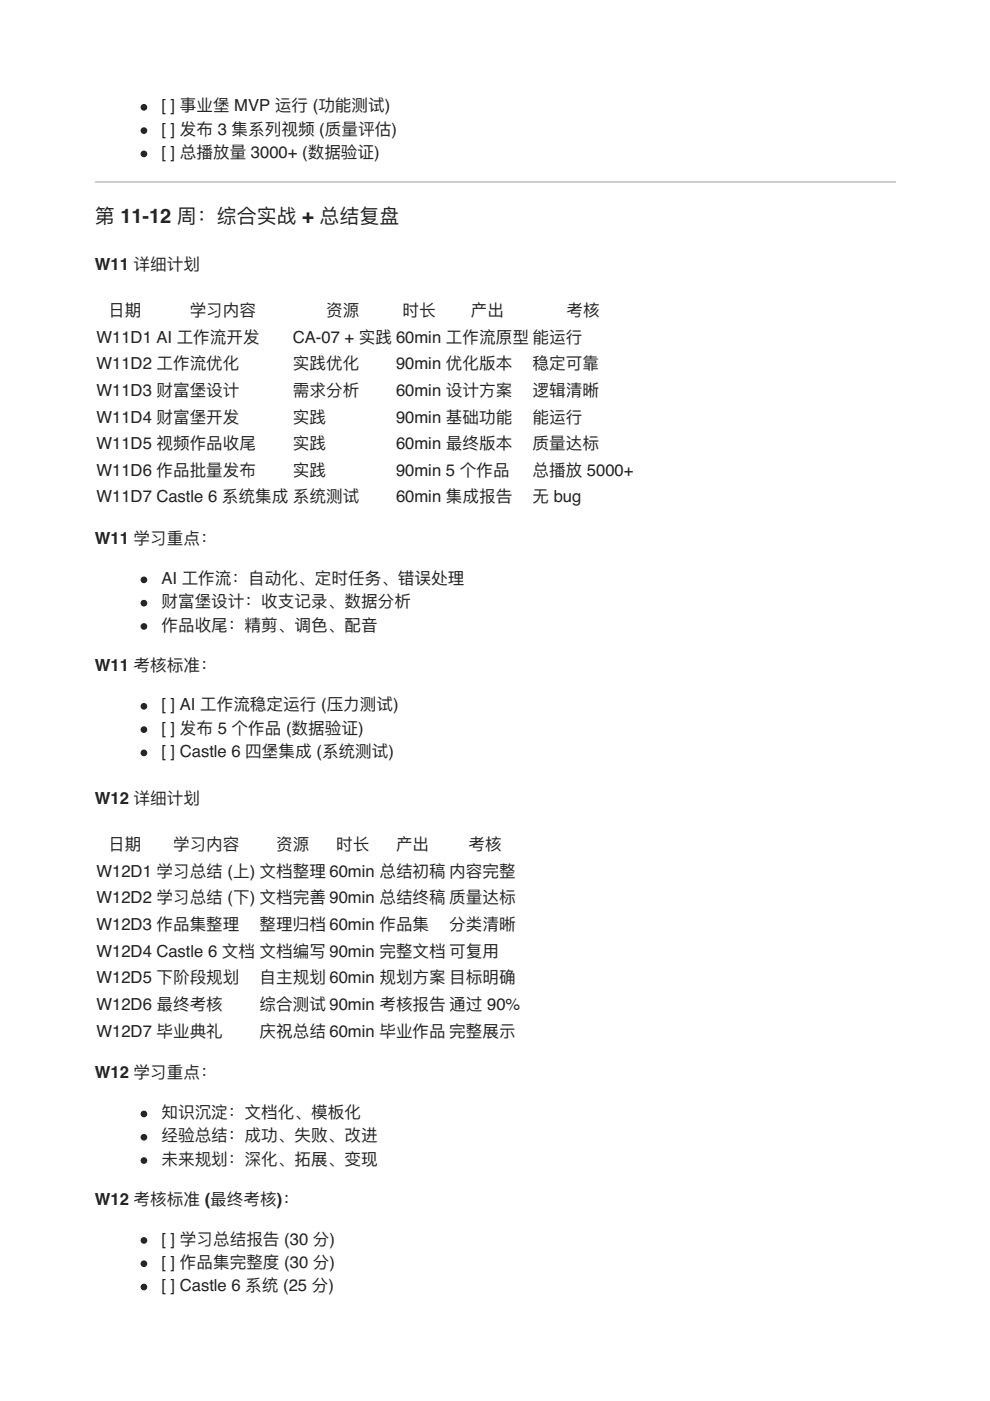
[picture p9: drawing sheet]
<svg xmlns="http://www.w3.org/2000/svg" width="210mm" height="297mm" viewBox="0 0 210 297" stroke-linecap="round" stroke-linejoin="round" font-family="sans-serif">
<defs><g id="words">
<text font-size="4.2" fill="#222" x="20.1" y="47.3">第 11-12 周：综合实战 + 总结复盘</text>
<g font-size="3.5" fill="#222">
<text x="34.2" y="23.6">[ ] 事业堡 MVP 运⾏ (功能测试)</text>
<text x="34.2" y="28.6">[ ] 发布 3 集系列视频 (质量评估)</text>
<text x="34.2" y="33.5">[ ] 总播放量 3000+ (数据验证)</text>
<text x="20.1" y="57.1">W11 详细计划</text>
<text x="22.9" y="67">⽇期</text>
<text x="40.2" y="67">学习内容</text>
<text x="69.1" y="67">资源</text>
<text x="85.4" y="67">时⻓</text>
<text x="99.8" y="67">产出</text>
<text x="120.1" y="67">考核</text>
<text x="20.5" y="72.7">W11D1 AI ⼯作流开发</text>
<text x="62.1" y="72.7">CA-07 + 实践 60min ⼯作流原型 能运⾏</text>
<text x="20.5" y="78.3">W11D2 ⼯作流优化</text>
<text x="20.5" y="84">W11D3 财富堡设计</text>
<text x="62.1" y="78.3">实践优化</text>
<text x="62.1" y="84">需求分析</text>
<text x="84" y="78.3">90min 优化版本</text>
<text x="84" y="84">60min 设计⽅案</text>
<text x="112.9" y="78.3">稳定可靠</text>
<text x="112.9" y="84">逻辑清晰</text>
<text x="20.5" y="89.6">W11D4 财富堡开发</text>
<text x="62.1" y="89.6">实践</text>
<text x="84" y="89.6">90min 基础功能</text>
<text x="112.9" y="89.6">能运⾏</text>
<text x="20.5" y="95.2">W11D5 视频作品收尾</text>
<text x="62.1" y="95.2">实践</text>
<text x="84" y="95.2">60min 最终版本</text>
<text x="112.9" y="95.2">质量达标</text>
<text x="20.5" y="100.9">W11D6 作品批量发布</text>
<text x="62.1" y="100.9">实践</text>
<text x="84" y="100.9">90min 5 个作品</text>
<text x="112.9" y="100.9">总播放 5000+</text>
<text x="20.5" y="106.5">W11D7 Castle 6 系统集成 系统测试</text>
<text x="84" y="106.5">60min 集成报告</text>
<text x="112.9" y="106.5">⽆ bug</text>
<text x="20.1" y="115.4">W11 学习重点：</text>
<text x="34.2" y="123.8">AI ⼯作流：⾃动化、定时任务、错误处理</text>
<text x="34.2" y="128.8">财富堡设计：收⽀记录、数据分析</text>
<text x="34.2" y="133.7">作品收尾：精剪、调⾊、配⾳</text>
<text x="20.1" y="142.2">W11 考核标准：</text>
<text x="34.2" y="150.6">[ ] AI ⼯作流稳定运⾏ (压⼒测试)</text>
<text x="34.2" y="155.6">[ ] 发布 5 个作品 (数据验证)</text>
<text x="34.2" y="160.5">[ ] Castle 6 四堡集成 (系统测试)</text>
<text x="20.1" y="170.4">W12 详细计划</text>
<text x="20.5" y="185.9">W12D1 学习总结 (上) ⽂档整理 60min 总结初稿 内容完整</text>
<text x="22.9" y="180.3">⽇期</text>
<text x="36.7" y="180.3">学习内容</text>
<text x="58.6" y="180.3">资源</text>
<text x="71.3" y="180.3">时⻓</text>
<text x="84" y="180.3">产出</text>
<text x="99.3" y="180.3">考核</text>
<text x="20.5" y="191.6">W12D2 学习总结 (下) ⽂档完善 90min 总结终稿 质量达标</text>
<text x="20.5" y="197.2">W12D3 作品集整理</text>
<text x="55" y="197.2">整理归档 60min 作品集</text>
<text x="95.2" y="197.2">分类清晰</text>
<text x="20.5" y="202.8">W12D4 Castle 6 ⽂档 ⽂档编写 90min 完整⽂档 可复⽤</text>
<text x="20.5" y="208.5">W12D5 下阶段规划</text>
<text x="55" y="208.5">⾃主规划 60min 规划⽅案 ⽬标明确</text>
<text x="20.5" y="214.1">W12D6 最终考核</text>
<text x="55" y="214.1">综合测试 90min 考核报告 通过 90%</text>
<text x="20.5" y="219.8">W12D7 毕业典礼</text>
<text x="55" y="219.8">庆祝总结 60min 毕业作品 完整展示</text>
<text x="20.1" y="228.6">W12 学习重点：</text>
<text x="34.2" y="237.1">知识沉淀：⽂档化、模板化</text>
<text x="34.2" y="242">经验总结：成功、失败、改进</text>
<text x="34.2" y="246.9">未来规划：深化、拓展、变现</text>
<text x="20.1" y="255.4">W12 考核标准 (最终考核)：</text>
<text x="34.2" y="263.9">[ ] 学习总结报告 (30 分)</text>
<text x="34.2" y="268.8">[ ] 作品集完整度 (30 分)</text>
<text x="34.2" y="273.8">[ ] Castle 6 系统 (25 分)</text>
</g>
</g></defs>
<path d="M20.1 38.6h169.7" fill="none" stroke="#ccc" stroke-width=".35"/>
<g fill="#222" stroke="#222" stroke-width=".35">
<circle cx="30.5" cy="22.8" r=".53"/>
<circle cx="30.5" cy="27.7" r=".53"/>
<circle cx="30.5" cy="32.6" r=".53"/>
<circle cx="30.5" cy="122.9" r=".53"/>
<circle cx="30.5" cy="127.9" r=".53"/>
<circle cx="30.5" cy="132.8" r=".53"/>
<circle cx="30.5" cy="149.8" r=".53"/>
<circle cx="30.5" cy="154.7" r=".53"/>
<circle cx="30.5" cy="159.6" r=".53"/>
<circle cx="30.5" cy="236.2" r=".53"/>
<circle cx="30.5" cy="241.1" r=".53"/>
<circle cx="30.5" cy="246.1" r=".53"/>
<circle cx="30.5" cy="263" r=".53"/>
<circle cx="30.5" cy="267.9" r=".53"/>
<circle cx="30.5" cy="272.9" r=".53"/>
</g>
<use href="#words"/>
</svg>
